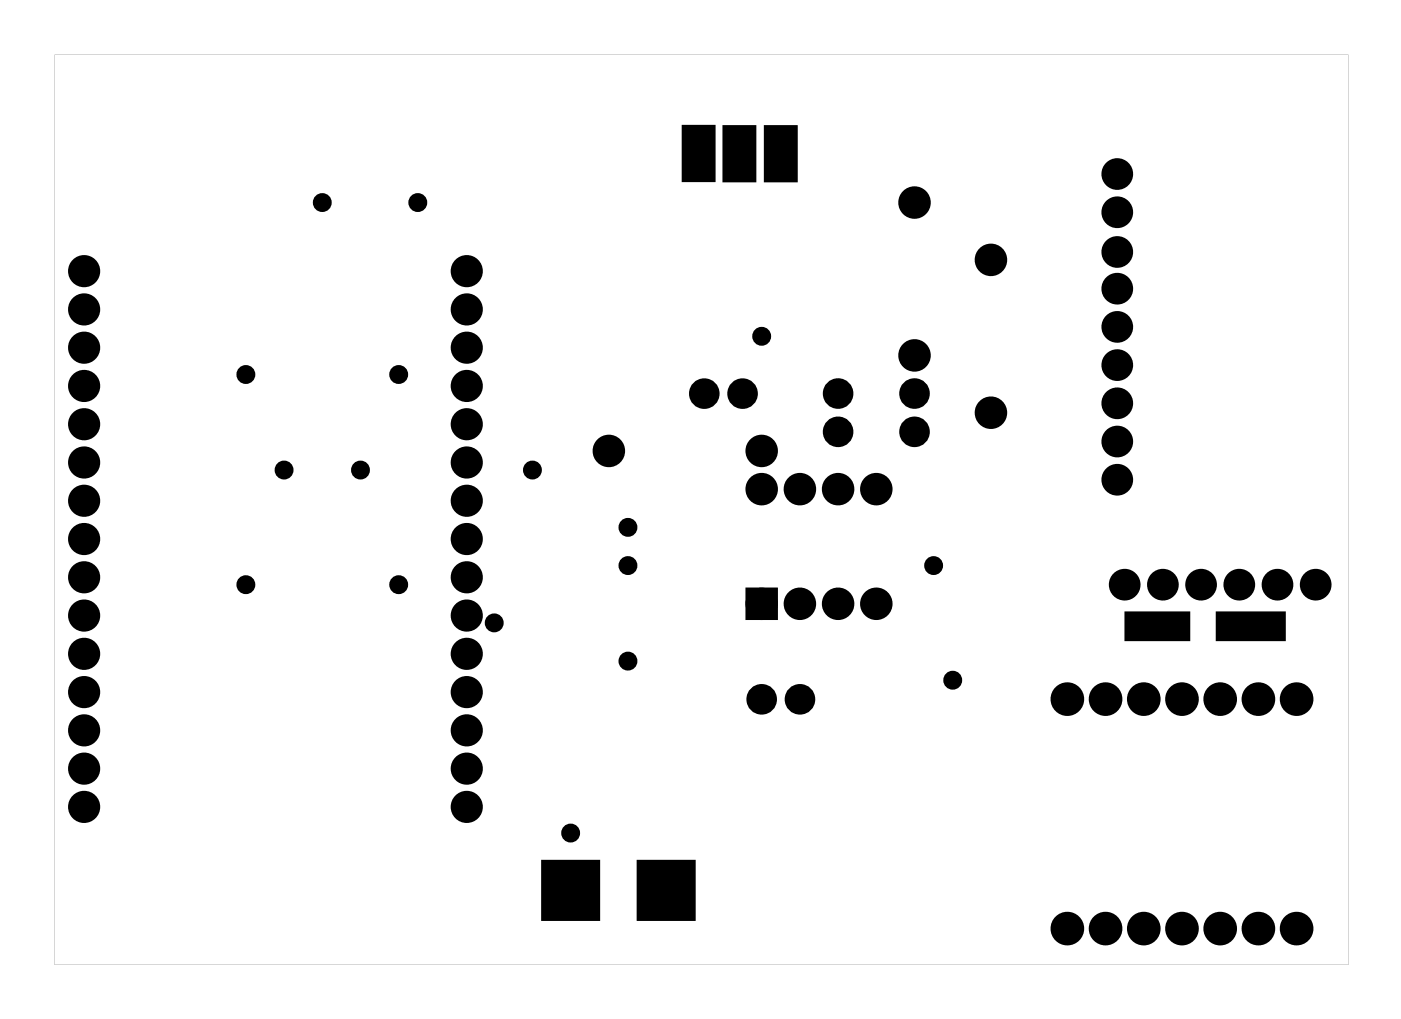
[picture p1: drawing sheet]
<svg xmlns="http://www.w3.org/2000/svg" width="93mm" height="68mm" viewBox="0 0 93 68" stroke-linecap="round" stroke-linejoin="round" font-family="sans-serif">
<g fill="#000">
<path d="M45.4 8.4h2v3.6h-2zM48.2 8.4h2v3.6h-2zM50.9 8.4h2v3.6h-2zM36.1 57.3h3.7v3.8h-3.7zM42.4 57.3h3.7v3.8h-3.7zM49.9 39.4h1.4v1.4h-1.4zM74.9 40.8h4.1v1.7h-4.1zM80.9 40.8h4.4v1.7h-4.4z"/>
<path d="M3.6 3.6h86v60.5h-86zM3.6 3.6v60.5h86v-60.5z"/>
<circle cx="5.6" cy="18" r=".69"/>
<circle cx="31" cy="18" r=".69"/>
<circle cx="5.6" cy="38.4" r=".69"/>
<circle cx="5.6" cy="20.6" r=".69"/>
<circle cx="5.6" cy="30.7" r=".69"/>
<circle cx="5.6" cy="28.2" r=".69"/>
<circle cx="5.6" cy="23.1" r=".69"/>
<circle cx="5.6" cy="33.3" r=".69"/>
<circle cx="5.6" cy="25.7" r=".69"/>
<circle cx="5.6" cy="35.8" r=".69"/>
<circle cx="31" cy="38.4" r=".69"/>
<circle cx="31" cy="20.6" r=".69"/>
<circle cx="31" cy="30.7" r=".69"/>
<circle cx="31" cy="28.2" r=".69"/>
<circle cx="31" cy="23.1" r=".69"/>
<circle cx="31" cy="33.3" r=".69"/>
<circle cx="31" cy="25.7" r=".69"/>
<circle cx="31" cy="35.8" r=".69"/>
<circle cx="5.6" cy="48.5" r=".69"/>
<circle cx="5.6" cy="43.5" r=".69"/>
<circle cx="5.6" cy="46" r=".69"/>
<circle cx="5.6" cy="40.9" r=".69"/>
<circle cx="5.6" cy="53.6" r=".69"/>
<circle cx="5.6" cy="51.1" r=".69"/>
<circle cx="31" cy="48.5" r=".69"/>
<circle cx="31" cy="43.5" r=".69"/>
<circle cx="31" cy="46" r=".69"/>
<circle cx="31" cy="40.9" r=".69"/>
<circle cx="31" cy="51.1" r=".69"/>
<circle cx="31" cy="53.6" r=".69"/>
</g>
<g fill="#000">
<circle cx="21.4" cy="13.5" r=".35"/>
<circle cx="27.8" cy="13.5" r=".35"/>
<circle cx="60.8" cy="13.5" r=".7"/>
<circle cx="65.9" cy="17.3" r=".7"/>
<circle cx="74.3" cy="11.6" r=".71"/>
<circle cx="74.3" cy="14.1" r=".71"/>
<circle cx="74.3" cy="16.7" r=".71"/>
<circle cx="74.3" cy="19.2" r=".71"/>
<circle cx="16.3" cy="24.9" r=".35"/>
<circle cx="16.3" cy="38.9" r=".35"/>
<circle cx="18.9" cy="31.2" r=".35"/>
<circle cx="24" cy="31.2" r=".35"/>
<circle cx="26.5" cy="24.9" r=".35"/>
<circle cx="26.5" cy="38.9" r=".35"/>
<circle cx="35.4" cy="31.2" r=".35"/>
<circle cx="40.5" cy="30" r=".7"/>
<circle cx="41.7" cy="35.1" r=".35"/>
<circle cx="41.7" cy="37.6" r=".35"/>
<circle cx="46.8" cy="26.2" r=".64"/>
<circle cx="49.4" cy="26.2" r=".64"/>
<circle cx="50.6" cy="22.4" r=".35"/>
<circle cx="50.6" cy="30" r=".7"/>
<circle cx="50.6" cy="32.5" r=".7"/>
<circle cx="53.2" cy="32.5" r=".7"/>
<circle cx="55.7" cy="26.2" r=".64"/>
<circle cx="55.7" cy="28.7" r=".64"/>
<circle cx="55.7" cy="32.5" r=".7"/>
<circle cx="58.3" cy="32.5" r=".7"/>
<circle cx="60.8" cy="23.6" r=".7"/>
<circle cx="60.8" cy="26.2" r=".64"/>
<circle cx="60.8" cy="28.7" r=".64"/>
<circle cx="62.1" cy="37.6" r=".35"/>
<circle cx="65.9" cy="27.4" r=".7"/>
<circle cx="74.3" cy="26.8" r=".71"/>
<circle cx="74.3" cy="29.3" r=".71"/>
<circle cx="74.3" cy="21.7" r=".71"/>
<circle cx="74.3" cy="31.9" r=".71"/>
<circle cx="74.3" cy="24.3" r=".71"/>
<circle cx="74.8" cy="38.9" r=".71"/>
<circle cx="77.3" cy="38.9" r=".71"/>
<circle cx="79.8" cy="38.9" r=".71"/>
<circle cx="82.4" cy="38.9" r=".71"/>
<circle cx="84.9" cy="38.9" r=".71"/>
<circle cx="87.5" cy="38.9" r=".71"/>
<circle cx="32.9" cy="41.4" r=".35"/>
<circle cx="37.9" cy="55.4" r=".35"/>
<circle cx="41.7" cy="43.9" r=".35"/>
<circle cx="50.6" cy="46.5" r=".64"/>
<circle cx="50.6" cy="40.1" r=".7"/>
<circle cx="53.2" cy="40.1" r=".7"/>
<circle cx="53.2" cy="46.5" r=".64"/>
<circle cx="55.7" cy="40.1" r=".7"/>
<circle cx="58.3" cy="40.1" r=".7"/>
<circle cx="63.3" cy="45.2" r=".35"/>
<circle cx="71" cy="46.5" r=".74"/>
<circle cx="73.5" cy="46.5" r=".74"/>
<circle cx="76" cy="46.5" r=".74"/>
<circle cx="78.6" cy="46.5" r=".74"/>
<circle cx="81.1" cy="46.5" r=".74"/>
<circle cx="83.7" cy="46.5" r=".74"/>
<circle cx="86.2" cy="46.5" r=".74"/>
<circle cx="71" cy="61.7" r=".74"/>
<circle cx="73.5" cy="61.7" r=".74"/>
<circle cx="76" cy="61.7" r=".74"/>
<circle cx="78.6" cy="61.7" r=".74"/>
<circle cx="81.1" cy="61.7" r=".74"/>
<circle cx="83.7" cy="61.7" r=".74"/>
<circle cx="86.2" cy="61.7" r=".74"/>
</g>
<g fill="none" stroke="#000" stroke-width=".55">
<circle cx="21.4" cy="13.5" r=".35"/>
<circle cx="27.8" cy="13.5" r=".35"/>
<circle cx="16.3" cy="24.9" r=".35"/>
<circle cx="16.3" cy="38.9" r=".35"/>
<circle cx="18.9" cy="31.2" r=".35"/>
<circle cx="24" cy="31.2" r=".35"/>
<circle cx="26.5" cy="24.9" r=".35"/>
<circle cx="26.5" cy="38.9" r=".35"/>
<circle cx="35.4" cy="31.2" r=".35"/>
<circle cx="41.7" cy="37.6" r=".35"/>
<circle cx="41.7" cy="35.1" r=".35"/>
<circle cx="50.6" cy="22.4" r=".35"/>
<circle cx="62.1" cy="37.6" r=".35"/>
<circle cx="32.9" cy="41.4" r=".35"/>
<circle cx="37.9" cy="55.4" r=".35"/>
<circle cx="41.7" cy="43.9" r=".35"/>
<circle cx="63.3" cy="45.2" r=".35"/>
</g>
<g fill="none" stroke="#000" stroke-width=".75" stroke-linecap="butt">
<circle cx="5.6" cy="18" r=".69"/>
<circle cx="31" cy="18" r=".69"/>
<circle cx="5.6" cy="38.4" r=".69"/>
<circle cx="5.6" cy="30.7" r=".69"/>
<circle cx="5.6" cy="33.3" r=".69"/>
<circle cx="5.6" cy="25.7" r=".69"/>
<circle cx="5.6" cy="23.1" r=".69"/>
<circle cx="5.6" cy="20.6" r=".69"/>
<circle cx="5.6" cy="28.2" r=".69"/>
<circle cx="5.6" cy="35.8" r=".69"/>
<circle cx="31" cy="38.4" r=".69"/>
<circle cx="31" cy="30.7" r=".69"/>
<circle cx="31" cy="25.7" r=".69"/>
<circle cx="31" cy="23.1" r=".69"/>
<circle cx="31" cy="33.3" r=".69"/>
<circle cx="31" cy="20.6" r=".69"/>
<circle cx="31" cy="28.2" r=".69"/>
<circle cx="31" cy="35.8" r=".69"/>
<circle cx="5.6" cy="53.6" r=".69"/>
<circle cx="5.6" cy="43.5" r=".69"/>
<circle cx="5.6" cy="46" r=".69"/>
<circle cx="5.6" cy="51.1" r=".69"/>
<circle cx="5.6" cy="48.5" r=".69"/>
<circle cx="5.6" cy="40.9" r=".69"/>
<circle cx="31" cy="53.6" r=".69"/>
<circle cx="31" cy="51.1" r=".69"/>
<circle cx="31" cy="43.5" r=".69"/>
<circle cx="31" cy="46" r=".69"/>
<circle cx="31" cy="48.5" r=".69"/>
<circle cx="31" cy="40.9" r=".69"/>
</g>
<g fill="none" stroke="#000" stroke-width=".76" stroke-linecap="butt">
<path d="M49.9 39.4h1.4v1.4h-1.4z"/>
<circle cx="60.8" cy="13.5" r=".7"/>
<circle cx="65.9" cy="17.3" r=".7"/>
<circle cx="40.5" cy="30" r=".7"/>
<circle cx="46.8" cy="26.2" r=".64"/>
<circle cx="49.4" cy="26.2" r=".64"/>
<circle cx="50.6" cy="30" r=".7"/>
<circle cx="50.6" cy="32.5" r=".7"/>
<circle cx="53.2" cy="32.5" r=".7"/>
<circle cx="55.7" cy="28.7" r=".64"/>
<circle cx="55.7" cy="26.2" r=".64"/>
<circle cx="55.7" cy="32.5" r=".7"/>
<circle cx="58.3" cy="32.5" r=".7"/>
<circle cx="60.8" cy="23.6" r=".7"/>
<circle cx="60.8" cy="26.2" r=".64"/>
<circle cx="60.8" cy="28.7" r=".64"/>
<circle cx="65.9" cy="27.4" r=".7"/>
<circle cx="50.6" cy="46.5" r=".64"/>
<circle cx="50.6" cy="40.1" r=".7"/>
<circle cx="53.2" cy="40.1" r=".7"/>
<circle cx="53.2" cy="46.5" r=".64"/>
<circle cx="55.7" cy="40.1" r=".7"/>
<circle cx="58.3" cy="40.1" r=".7"/>
<circle cx="71" cy="46.5" r=".74"/>
<circle cx="73.5" cy="46.5" r=".74"/>
<circle cx="76" cy="46.5" r=".74"/>
<circle cx="78.6" cy="46.5" r=".74"/>
<circle cx="81.1" cy="46.5" r=".74"/>
<circle cx="83.7" cy="46.5" r=".74"/>
<circle cx="86.2" cy="46.5" r=".74"/>
<circle cx="71" cy="61.7" r=".74"/>
<circle cx="73.5" cy="61.7" r=".74"/>
<circle cx="76" cy="61.7" r=".74"/>
<circle cx="78.6" cy="61.7" r=".74"/>
<circle cx="81.1" cy="61.7" r=".74"/>
<circle cx="83.7" cy="61.7" r=".74"/>
<circle cx="86.2" cy="61.7" r=".74"/>
</g>
<path d="M45.4 8.4h2v3.6h-2zM48.2 8.4h2v3.6h-2zM50.9 8.4h2v3.6h-2zM36.1 57.3h3.7v3.8h-3.7zM42.4 57.3h3.7v3.8h-3.7zM74.9 40.8h4.1v1.7h-4.1zM80.9 40.8h4.4v1.7h-4.4z" fill="none" stroke="#000" stroke-width=".25"/>
<g fill="none" stroke="#000" stroke-width=".69" stroke-linecap="butt">
<circle cx="74.3" cy="14.1" r=".71"/>
<circle cx="74.3" cy="16.7" r=".71"/>
<circle cx="74.3" cy="11.6" r=".71"/>
<circle cx="74.3" cy="19.2" r=".71"/>
<circle cx="74.3" cy="26.8" r=".71"/>
<circle cx="74.3" cy="24.3" r=".71"/>
<circle cx="74.3" cy="21.7" r=".71"/>
<circle cx="74.3" cy="29.3" r=".71"/>
<circle cx="74.3" cy="31.9" r=".71"/>
<circle cx="74.8" cy="38.9" r=".71"/>
<circle cx="77.3" cy="38.9" r=".71"/>
<circle cx="79.8" cy="38.9" r=".71"/>
<circle cx="82.4" cy="38.9" r=".71"/>
<circle cx="84.9" cy="38.9" r=".71"/>
<circle cx="87.5" cy="38.9" r=".71"/>
</g>
</svg>
